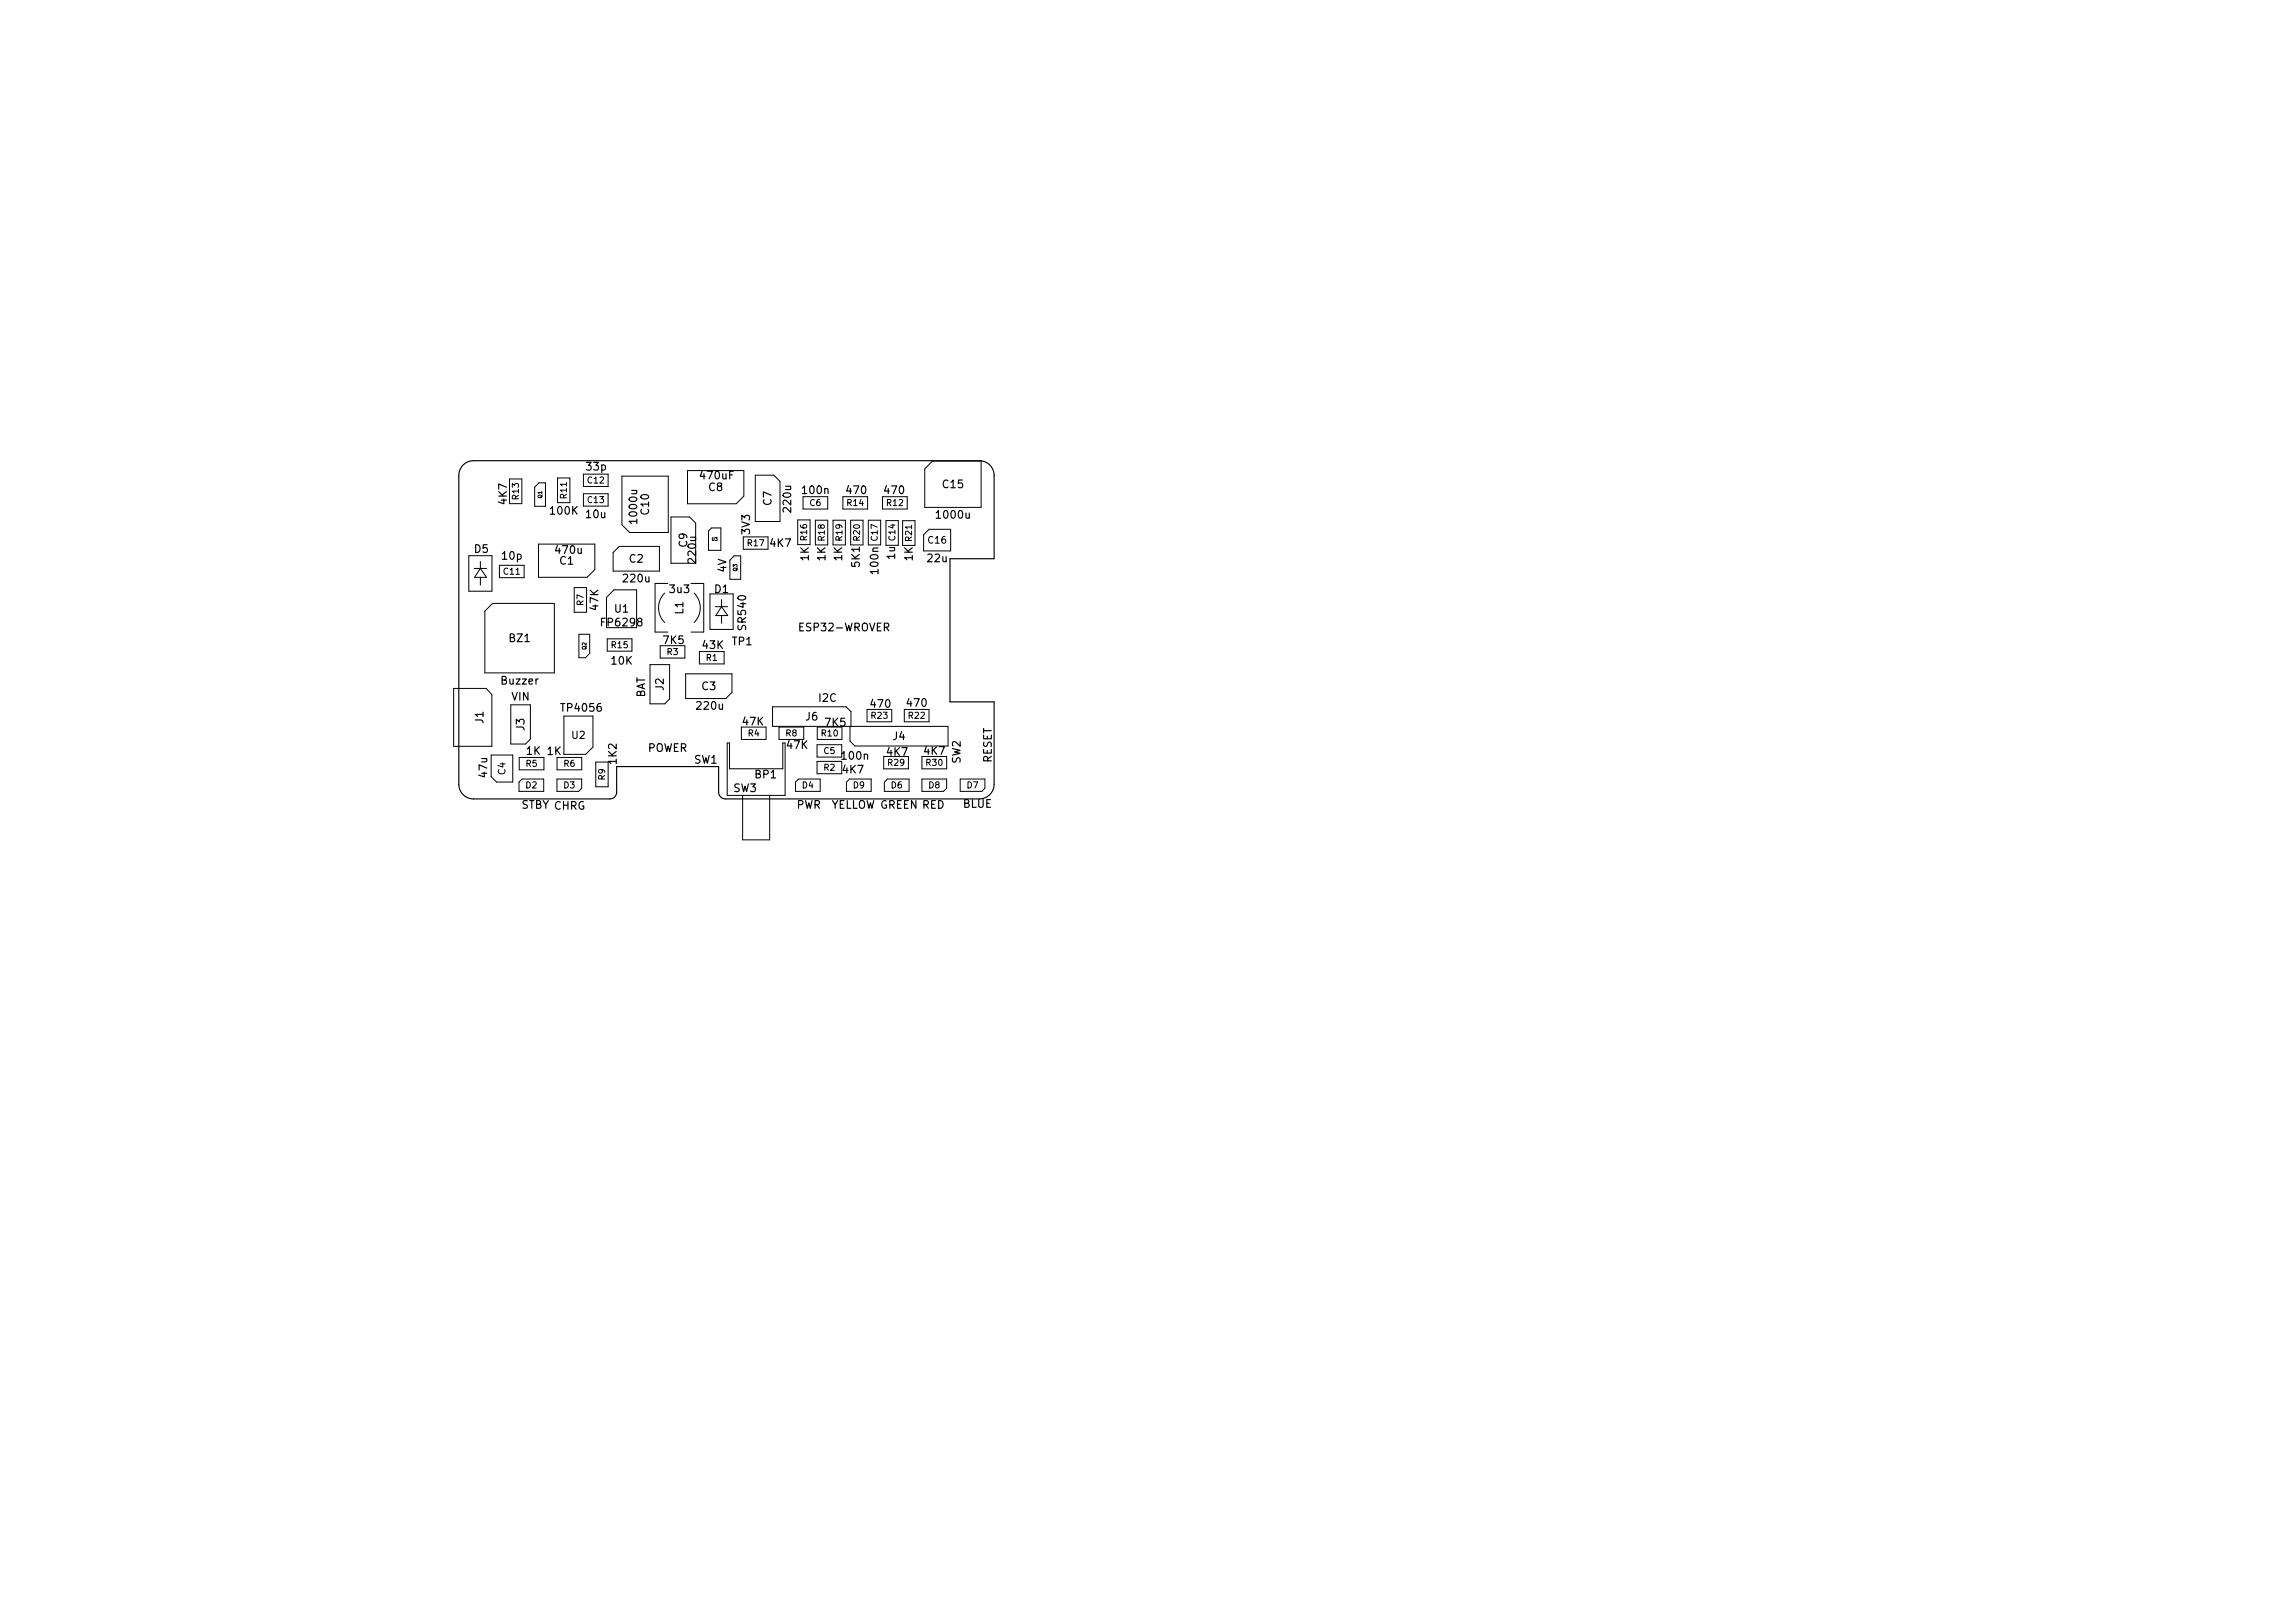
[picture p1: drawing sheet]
<svg xmlns="http://www.w3.org/2000/svg" width="297mm" height="210mm" viewBox="0 0 297 210" stroke-linecap="round" stroke-linejoin="round" font-family="sans-serif">
<defs><g id="words">
<g font-size="1.4">
<text x="65.7" y="65.3" transform="rotate(-90 65.7 65.3)">4K7</text>
<text x="76" y="60.9">33p</text>
<text x="90.8" y="62.1">470uF</text>
<text x="91.8" y="63.6">C8</text>
<text x="99.9" y="65.4" transform="rotate(-90 99.9 65.4)">C7</text>
<text x="104" y="64">100n</text>
<text x="109.8" y="64">470</text>
<text x="114.7" y="64">470</text>
<text x="122.2" y="63.2">C15</text>
<text x="61.5" y="71.6">D5</text>
<text x="71.4" y="66.7">100K</text>
<text x="72.1" y="71.7">470u</text>
<text x="76" y="67.1">10u</text>
<text x="82.5" y="67.6" transform="rotate(-90 82.5 67.6)">1000u</text>
<text x="84.1" y="66.6" transform="rotate(-90 84.1 66.6)">C10</text>
<text x="89" y="70.9" transform="rotate(-90 89 70.9)">C9</text>
<text x="97.1" y="69.2" transform="rotate(-90 97.1 69.2)">3V3</text>
<text x="99.8" y="70.9">4K7</text>
<text x="102.5" y="66.2" transform="rotate(-90 102.5 66.2)">220u</text>
<text x="121.5" y="67.2">1000u</text>
<text x="65.1" y="72.5">10p</text>
<text x="72.5" y="73.1">C1</text>
<text x="80.8" y="75.4">220u</text>
<text x="81.5" y="72.9">C2</text>
<text x="86.8" y="76.8">3u3</text>
<text x="90.2" y="72.8" transform="rotate(-90 90.2 72.8)">220u</text>
<text x="92.6" y="76.8">D1</text>
<text x="94.1" y="74.1" transform="rotate(-90 94.1 74.1)">4V</text>
<text x="104.8" y="72.6" transform="rotate(-90 104.8 72.6)">1K</text>
<text x="106.9" y="72.6" transform="rotate(-90 106.9 72.6)">1K</text>
<text x="109.1" y="72.6" transform="rotate(-90 109.1 72.6)">1K</text>
<text x="111.4" y="73.4" transform="rotate(-90 111.4 73.4)">5K1</text>
<text x="113.8" y="74.2" transform="rotate(-90 113.8 74.2)">100n</text>
<text x="115.9" y="72.4" transform="rotate(-90 115.9 72.4)">1u</text>
<text x="118.2" y="72.6" transform="rotate(-90 118.2 72.6)">1K</text>
<text x="120.2" y="72.8">22u</text>
<text x="66" y="83.2">BZ1</text>
<text x="77.5" y="79" transform="rotate(-90 77.5 79)">47K</text>
<text x="78.1" y="81.1">FP6298</text>
<text x="79.6" y="79.4">U1</text>
<text x="86" y="83.4">7K5</text>
<text x="88.5" y="79.5" transform="rotate(-90 88.5 79.5)">L1</text>
<text x="94.9" y="83.6">TP1</text>
<text x="96.6" y="81.5" transform="rotate(-90 96.6 81.5)">SR540</text>
<text x="103.8" y="81.8">ESP32-WROVER</text>
<text x="65" y="88.7">Buzzer</text>
<text x="79.2" y="86.1">10K</text>
<text x="86" y="89.4" transform="rotate(-90 86 89.4)">J2</text>
<text x="90.9" y="89.4">C3</text>
<text x="91.1" y="84.1">43K</text>
<text x="62.6" y="93.7" transform="rotate(-90 62.6 93.7)">J1</text>
<text x="66.3" y="90.7">VIN</text>
<text x="67.9" y="94.6" transform="rotate(-90 67.9 94.6)">J3</text>
<text x="72.9" y="92.2">TP4056</text>
<text x="83.6" y="90.5" transform="rotate(-90 83.6 90.5)">BAT</text>
<text x="90.4" y="91.9">220u</text>
<text x="96.3" y="94">47K</text>
<text x="104.4" y="93.3">J6</text>
<text x="106.1" y="90.9">I2C</text>
<text x="106.9" y="94.1">7K5</text>
<text x="112.9" y="91.7">470</text>
<text x="115.7" y="95.9">J4</text>
<text x="117.6" y="91.6">470</text>
<text x="63.1" y="100.6" transform="rotate(-90 63.1 100.6)">47u</text>
<text x="68.2" y="97.8">1K 1K</text>
<text x="79.9" y="98.9" transform="rotate(-90 79.9 98.9)">1K2</text>
<text x="83.9" y="97.4">POWER</text>
<text x="89.9" y="98.9">SW1</text>
<text x="97.8" y="100.8">BP1</text>
<text x="102" y="97">47K</text>
<text x="109.2" y="98.4">100n</text>
<text x="109.2" y="100.2">4K7</text>
<text x="114.9" y="97.9">4K7</text>
<text x="119.8" y="97.8">4K7</text>
<text x="124.4" y="98.9" transform="rotate(-90 124.4 98.9)">SW2</text>
<text x="128.5" y="98.9" transform="rotate(-90 128.5 98.9)">RESET</text>
<text x="67.5" y="104.8">STBY CHRG</text>
<text x="95" y="102.6">SW3</text>
<text x="103.2" y="104.8">PWR</text>
<text x="107.6" y="104.8">YELLOW GREEN RED</text>
<text x="124.7" y="104.6">BLUE</text>
</g>
<text font-size="1.3" x="74.1" y="95.7">U2</text>
<g font-size="1.2">
<text x="120.3" y="70.4">C16</text>
<text x="65.5" y="100.3" transform="rotate(-90 65.5 100.3)">C4</text>
</g>
<g font-size="1.1">
<text x="67.2" y="64.7" transform="rotate(-90 67.2 64.7)">R13</text>
<text x="73.4" y="64.5" transform="rotate(-90 73.4 64.5)">R11</text>
<text x="76.2" y="65.2">C13</text>
<text x="76.2" y="62.6">C12</text>
<text x="104.9" y="65.5">C6</text>
<text x="109.8" y="65.5">R14</text>
<text x="114.9" y="65.5">R12</text>
<text x="96.9" y="70.8">R17</text>
<text x="104.5" y="70" transform="rotate(-90 104.5 70)">R16</text>
<text x="106.8" y="70" transform="rotate(-90 106.8 70)">R18</text>
<text x="109.1" y="70" transform="rotate(-90 109.1 70)">R19</text>
<text x="111.4" y="70" transform="rotate(-90 111.4 70)">R20</text>
<text x="113.7" y="70" transform="rotate(-90 113.7 70)">C17</text>
<text x="116" y="70" transform="rotate(-90 116 70)">C14</text>
<text x="118.1" y="70.1" transform="rotate(-90 118.1 70.1)">R21</text>
<text x="65.3" y="74.4">C11</text>
<text x="75.6" y="78.4" transform="rotate(-90 75.6 78.4)">R7</text>
<text x="79.2" y="84">R15</text>
<text x="86.4" y="84.8">R3</text>
<text x="91.5" y="85.6">R1</text>
<text x="96.9" y="95.4">R4</text>
<text x="101.8" y="95.4">R8</text>
<text x="106.4" y="95.4">R10</text>
<text x="112.9" y="93.1">R23</text>
<text x="117.7" y="93.1">R22</text>
<text x="68.1" y="99.3">R5</text>
<text x="73" y="99.3">R6</text>
<text x="78.4" y="101" transform="rotate(-90 78.4 101)">R9</text>
<text x="106.7" y="99.8">R2</text>
<text x="106.7" y="97.7">C5</text>
<text x="115.1" y="99.2">R29</text>
<text x="120" y="99.2">R30</text>
<text x="68.1" y="102.1">D2</text>
<text x="73" y="102.1">D3</text>
<text x="103.9" y="102.1">D4</text>
<text x="110.5" y="102.1">D9</text>
<text x="115.5" y="102.1">D6</text>
<text x="120.3" y="102.1">D8</text>
<text x="125.3" y="102.1">D7</text>
</g>
<g font-size=".7">
<text x="70.2" y="64.5" transform="rotate(-90 70.2 64.5)">Q1</text>
<text x="95.5" y="74" transform="rotate(-90 95.5 74)">Q3</text>
<text x="75.9" y="84.2" transform="rotate(-90 75.9 84.2)">Q2</text>
</g>
<text font-size=".6" x="92.2" y="70">U3</text>
</g></defs>
<path d="M60 60.2a1.9 1.9 0 0 1 1.3-.5h65.6a1.91 1.91 0 0 1 1.9 1.9v10.8h-5.7v18.5h5.7v10.7a1.91 1.91 0 0 1-1.9 1.9h-32.9a.89 .89 0 0 1-.9-.9v-3.3h-13.2v3.3a.89 .89 0 0 1-.9 .9h-17.7a1.91 1.91 0 0 1-1.9-1.9v-39.9a1.9 1.9 0 0 1 .6-1.5z" fill="none" stroke="#000" stroke-width=".15"/>
<g fill="none" stroke="#000" stroke-width=".13">
<path d="M120.8 59.7h6.3v6h-7.3v-5zM60.7 72h3v4.6h-3zM61.4 73.6h1.6M62.2 73.6l.8 1.2h-1.5zM62.2 72.7v.9M62.2 74.8v1M62.8 79.2l1-1h8v9h-9zM64.7 73.2h3.2v1.6h-3.2zM66 62h1.6v3.2h-1.6zM69.8 70.5h7.3v3.3l-1 1h-6.3zM69.8 62.5h.9v3.1h-1.4v-2.5zM72.2 61.9h1.6v3.2h-1.6z"/>
<path d="M74.4 76.1h1.6v3.2h-1.6zM75.6 61.4h3.2v1.6h-3.2zM75.6 64h3.2v1.6h-3.2zM79.4 71.6l.8-.8h5.2v3.2h-6zM79.5 76.4h3v4.9h-3.9v-3.9zM80.6 61.7h6v7.3h-5l-1-1zM86.1 76.8a2.7 2.7 0 0 0 0 3.8M86.5 75.6h-1.6v6.3h1.6M86.9 67h2.4l.8 .8v5.2h-3.2zM89.1 61h7.3v3.3l-1 1h-6.3zM89.5 75.6h1.7v6.3h-1.7M89.9 76.8a2.7 2.7 0 0 1 0 3.8"/>
<path d="M92 76.9h3v4.6h-3zM92.2 68.4h1.2v2.9h-1.6v-2.5zM92.7 78.6h1.6M93.5 77.7v.9M93.5 79.7v1M93.5 78.6l.8 1.1h-1.6zM95.1 72h.9v3h-1.5v-2.4zM97.8 61.6h2.4l.8 .8v5.2h-3.2zM99.5 69.6h-3.2v1.6h3.2M103.3 70.6v-3.2h1.6v3.2M104 64.3h3.2v1.6h-3.2zM105.6 70.6v-3.2h1.6v3.2"/>
<path d="M107.9 70.6v-3.2h1.6v3.2M109.2 64.3h3.2v1.6h-3.2zM110.2 67.4h1.6v3.2h-1.6zM112.5 67.4h1.6v3.2h-1.6zM114.3 64.3h3.2v1.6h-3.2zM114.8 70.6v-3.2h1.6v3.2M116.9 70.7v-3.2h1.6v3.2M119.6 69.3l.7-.7h2.8v2.8h-3.5zM58.8 89.2h4.2l.7 .8v6.7h-4.9zM63.6 97.8h2.8v3.5h-2.1l-.7-.7zM66.2 91.3h2.5v4.5l-.6 .6h-1.9zM67.3 98.1h3.2v1.6h-3.2z"/>
<path d="M72.2 98.1h3.2v1.6h-3.2zM73 92.8h3.8v4l-.9 .9h-2.9zM76.4 82.2h-1.4v3h.8l.6-.6v-2.4M77.2 98.7h1.6v3.2h-1.6zM78.7 82.8h3.2v1.6h-3.2zM84.2 86.1h2.5v4.4l-.6 .7h-1.9zM85.5 83.6h3.2v1.6h-3.2zM88.8 87.3h6v2.4l-.8 .8h-5.2zM90.6 84.4h3.2v1.6h-3.2zM94.2 96.3h.3v3.3h6.9v-3.3h.3v6.7h-7.5zM96 94.2h3.2v1.6h-3.2zM100.9 94.2h3.2v1.6h-3.2z"/>
<path d="M105.8 98.6h3.2v1.6h-3.2zM105.8 96.5h3.2v1.6h-3.2zM105.9 94.2h3.2v1.6h-3.2zM110.1 94.1v1.9l.6 .6h12.1v-2.5h-22.7v-2.5h9.5l.6 .6v1.9M112.3 91.9h3.2v1.6h-3.2zM114.5 98h3.2v1.6h-3.2zM117.1 91.9h3.2v1.6h-3.2zM119.4 98h3.2v1.6h-3.2zM67.6 100.9h2.8v1.6h-3.2v-1.2zM72.2 100.9h3.2v1.2l-.4 .4h-2.8zM96.2 103v5.8h3.5v-5.8M103.4 100.9h2.8v1.6h-3.2v-1.2z"/>
<path d="M110.1 100.9h2.8v1.6h-3.2v-1.2zM115 100.9h2.8v1.6h-3.2v-1.2zM119.4 100.9h3.2v1.2l-.4 .4h-2.8zM124.4 100.9h3.2v1.2l-.4 .4h-2.8z"/>
</g>
<use href="#words"/>
</svg>
